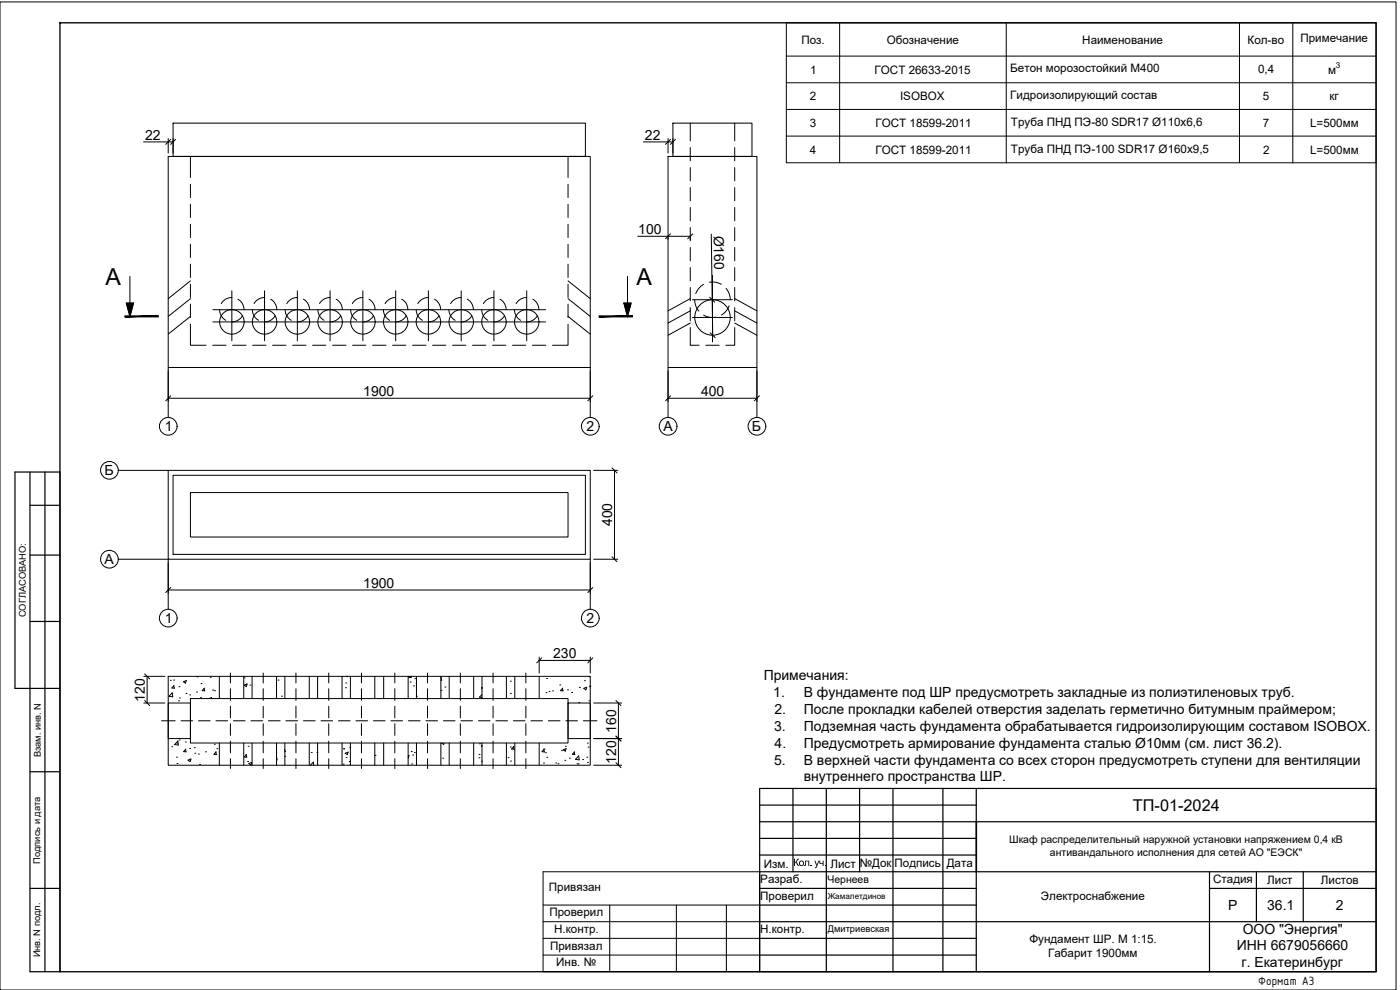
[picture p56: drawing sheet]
<svg xmlns="http://www.w3.org/2000/svg" width="420mm" height="297mm" viewBox="0 0 420 297" stroke-linecap="round" stroke-linejoin="round" font-family="sans-serif">
<defs><g id="words">
<g font-size="7">
<text x="31.6" y="85.4">А</text>
<text x="191" y="85.4">А</text>
</g>
<text font-size="4.9" x="340" y="243.3">ТП-01-2024</text>
<g font-size="4.2">
<text x="43.6" y="41.9">22</text>
<text x="193.6" y="41.9">22</text>
<text x="191.6" y="70.2">100</text>
<text x="214.2" y="70.7" transform="rotate(89 214.2 70.7)">Ø160</text>
<text x="109" y="118.8">1900</text>
<text x="210.4" y="118.8">400</text>
<text x="49.5" y="129.4">1</text>
<text x="176" y="129.4">2</text>
<text x="199.1" y="129.4">А</text>
<text x="225.7" y="129.4">Б</text>
<text x="31.3" y="142.6">Б</text>
<text x="183.7" y="157.9" transform="rotate(-90 183.7 157.9)">400</text>
<text x="31.4" y="169.3">А</text>
<text x="109" y="176.3">1900</text>
<text x="49.5" y="187">1</text>
<text x="176" y="187">2</text>
<text x="166" y="197.5">230</text>
<text x="229.2" y="204.1">Примечания:</text>
<text x="232.1" y="209.1">1.</text>
<text x="241.2" y="209.1">В фундаменте под ШР предусмотреть закладные из полиэтиленовых труб.</text>
<text x="43.5" y="210.6" transform="rotate(-90 43.5 210.6)">120</text>
<text x="232.4" y="214.2">2.</text>
<text x="241.2" y="214.2">После прокладки кабелей отверстия заделать герметично битумным праймером;</text>
<text x="184.9" y="219.9" transform="rotate(-90 184.9 219.9)">160</text>
<text x="232.3" y="219.3">3.</text>
<text x="241.2" y="219.3">Подземная часть фундамента обрабатывается гидроизолирующим составом ISOBOX.</text>
<text x="232.5" y="224.4">4.</text>
<text x="241.2" y="224.4">Предусмотреть армирование фундамента сталью Ø10мм (см. лист 36.2).</text>
<text x="184.9" y="229.2" transform="rotate(-90 184.9 229.2)">120</text>
<text x="232.3" y="229.4">5.</text>
<text x="241.2" y="229.4">В верхней части фундамента со всех сторон предусмотреть ступени для вентиляции</text>
<text x="241.2" y="234.4">внутреннего пространства ШР.</text>
<text x="368.6" y="273.1">Р</text>
<text x="380.3" y="273">36.1</text>
<text x="400.9" y="273.1">2</text>
<text x="373" y="280.1">ООО &quot;Энергия&quot;</text>
<text x="371.2" y="285.1">ИНН 6679056660</text>
<text x="372.6" y="290.2">г. Екатеринбург</text>
</g>
<text font-size="3.9" x="377.6" y="295.5">Формат А3</text>
<g font-size="3.5">
<text x="240.5" y="13.1">Поз.</text>
<text x="266.1" y="13.1">Обозначение</text>
<text x="324.8" y="13.1">Наименование</text>
<text x="374.4" y="13.1">Кол-во</text>
<text x="390.2" y="12.7">Примечание</text>
<text x="243.1" y="22.1">1</text>
<text x="262.5" y="22.1">ГОСТ 26633-2015</text>
<text x="303.2" y="21.7">Бетон морозостойкий М400</text>
<text x="377.6" y="21.9">0,4</text>
<text x="398.6" y="22.1">м</text>
<text x="303.2" y="29.7">Гидроизолирующий состав</text>
<text x="243.1" y="30.1">2</text>
<text x="270.1" y="30.1">ISOBOX</text>
<text x="379" y="30.1">5</text>
<text x="399" y="30.1">кг</text>
<text x="243" y="38.1">3</text>
<text x="262.7" y="38.1">ГОСТ 18599-2011</text>
<text x="303.4" y="37.8">Труба ПНД ПЭ-80 SDR17 Ø110х6,6</text>
<text x="379" y="38.1">7</text>
<text x="393.2" y="38.1">L=500мм</text>
<text x="243.1" y="46.1">4</text>
<text x="262.7" y="46.1">ГОСТ 18599-2011</text>
<text x="303.4" y="45.8">Труба ПНД ПЭ-100 SDR17 Ø160х9,5</text>
<text x="379.1" y="46.1">2</text>
<text x="393.2" y="46.1">L=500мм</text>
<text x="229.3" y="260.3">Изм.</text>
<text x="249.2" y="260.3">Лист</text>
<text x="258" y="260">№Док</text>
<text x="268.5" y="260">Подпись</text>
<text x="284.1" y="260">Дата</text>
<text x="164.7" y="267.4">Привязан</text>
<text x="228.2" y="269.9">Проверил</text>
<text x="228.2" y="265">Разраб.</text>
<text x="312.4" y="270">Электроснабжение</text>
<text x="364.1" y="265.1">Стадия</text>
<text x="380.3" y="265.3">Лист</text>
<text x="396.4" y="265.3">Листов</text>
<text x="164.9" y="275">Проверил</text>
<text x="166.3" y="280">Н.контр.</text>
<text x="228.2" y="280">Н.контр.</text>
<text x="165.1" y="285">Привязал</text>
<text x="308.9" y="282.9">Фундамент ШР. М 1:15.</text>
<text x="314.6" y="287.1">Габарит 1900мм</text>
<text x="166.9" y="289.8">Инв. №</text>
</g>
<g font-size="3.1">
<text x="302.9" y="253.1">Шкаф распределительный наружной установки напряжением 0,4 кВ</text>
<text x="315.1" y="256.8">антивандального исполнения для сетей АО &quot;ЕЭСК&quot;</text>
<text x="238" y="259.8">Кол . уч.</text>
<text x="248.3" y="264.9">Чернеев</text>
</g>
<g font-size="2.8">
<text x="7.7" y="185.2" transform="rotate(-90 7.7 185.2)">СОГЛАСОВАНО:</text>
<text x="12.2" y="227.2" transform="rotate(-90 12.2 227.2)">Взам. инв. N</text>
<text x="12" y="259.2" transform="rotate(-90 12 259.2)">Подпись и дата</text>
<text x="248.4" y="279.8">Дмитриевская</text>
<text x="12" y="287.3" transform="rotate(-90 12 287.3)">Инв. N подл.</text>
</g>
<g font-size="2.4">
<text x="400.9" y="20.5">3</text>
<text x="248.4" y="269.8">Жамалетдинов</text>
</g>
</g></defs>
<!-- layer: 0 -->
<g fill="none" stroke="#000" stroke-width=".3">
<path d="M0 .6h419v296.4h-419zM236 6.8h177v42h-177zM236 16.8h177M252 6.8v42M302 6.8v42M372 6.8v42M388 6.8v42M51.9 36.9h123.8v10h-123.8zM202 36.9h23.7v10h-23.7zM207.2 36.9v5.4M220.5 36.9v5.4M236 24.8h177"/>
<path d="M236 32.8h177M43.1 42.6h8.8M50.5 46.9h126.6v63.4h-126.6zM50.5 41.6v4.3M51.2 41.8l-1.5 1.5M51.9 41.6v4.3M52.7 41.8l-1.5 1.5M57.1 46.9v6.4M57.1 55.3v4M170.5 46.9v6.4M170.5 55.3v4M193.1 42.6h8.9"/>
<path d="M200.5 46.9h26.7v63.4h-26.7zM200.5 41.6v4.3M201.2 41.8l-1.5 1.5M202 41.6v4.3M202.7 41.8l-1.5 1.5M207.2 44.3v4M207.2 50.3v4M207.2 56.3v4M220.5 44.3v4M220.5 50.3v4M220.5 56.3v4M236 40.8h177"/>
<path d="M57.1 61.3v4M57.1 67.3v4M57.1 73.3v4M57.1 79.3v4M170.5 61.3v4M170.5 67.3v4M170.5 73.3v4M170.5 79.3v4M191.4 70.9h15.8M200.5 71.3v.6M201.2 70.2l-1.5 1.4M207.2 62.3v4"/>
<path d="M207.2 68.3v4M207.2 74.3v4M207.9 70.2l-1.5 1.4M213.5 70.2l.4 30.4M220.5 62.3v4M220.5 68.3v4M220.5 74.3v4M37.9 90.9h2.2l-1.1 4zM39 82.9v8M57.1 97.3v6.3h4.7M57.1 85.3v4M57.1 91.3v4"/>
<path d="M57.1 94.9l-6.6 5.4M57.1 84.3l-6.6 5.3M57.1 89.6l-6.6 5.3M63.9 96.6h99.8M63.9 92.9h99.8M65.9 92.9a3.6 3.6 0 0 0 1.9 3.2M69.6 89.3a3.6 3.6 0 0 0-3.2 1.8M69.6 87.3v15M71.4 89.8l1.2 1.1 .5 .9 .1 1.1M72.7 94.7a3.7 3.7 0 0 1-3.1 1.9M75.7 92.9l.2 1.1 .5 1 1.2 1.1M79.4 89.3a3.6 3.6 0 0 0-3.2 1.8"/>
<path d="M79.4 87.3v15M81.2 89.8l1.2 1.1 .5 .9 .2 1.1M82.6 94.7a3.6 3.6 0 0 1-3.2 1.9M85.6 92.9a3.6 3.6 0 0 0 1.8 3.2M89.2 89.3a3.6 3.6 0 0 0-3.1 1.8M89.2 87.3v15M91.1 89.8l1.2 1.1 .4 .9 .2 1.1M92.4 94.7a3.7 3.7 0 0 1-3.1 1.9M95.4 92.9l.2 1.1 .4 1 1.2 1.1M99.1 89.3a3.6 3.6 0 0 0-3.2 1.8M99.1 87.3v15M100.9 89.8l1.2 1.1 .5 .9 .1 1.1"/>
<path d="M102.3 94.7a3.7 3.7 0 0 1-3.2 1.9M105.2 92.9a3.6 3.6 0 0 0 1.9 3.2M108.9 89.3a3.6 3.6 0 0 0-3.2 1.8M108.9 87.3v15M110.7 89.8a3.6 3.6 0 0 1 1.9 3.1M112.1 94.7a3.6 3.6 0 0 1-3.2 1.9M115.1 92.9a3.6 3.6 0 0 0 1.8 3.2M118.7 89.3a3.6 3.6 0 0 0-3.1 1.8M118.7 87.3v15M120.6 89.8l1.2 1.1 .4 .9 .2 1.1M121.9 94.7a3.7 3.7 0 0 1-3.2 1.9M124.9 92.9l.2 1.1 .4 1 1.2 1.1"/>
<path d="M128.6 89.3a3.7 3.7 0 0 0-3.2 1.8M128.6 87.3v15M130.4 89.8l1.2 1.1 .5 .9 .1 1.1M131.7 94.7a3.6 3.6 0 0 1-3.1 1.9M134.7 92.9a3.7 3.7 0 0 0 1.9 3.2M138.4 89.3a3.6 3.6 0 0 0-3.2 1.8M138.4 87.3v15M140.2 89.8l1.2 1.1 .5 .9 .2 1.1M141.6 94.7a3.7 3.7 0 0 1-3.2 1.9M144.6 92.9l.1 1.1 .5 1 1.2 1.1M148.2 89.3a3.7 3.7 0 0 0-3.1 1.8M148.2 87.3v15"/>
<path d="M150.1 89.8l1.2 1.1 .4 .9 .2 1.1M151.4 94.7a3.6 3.6 0 0 1-3.1 1.9M154.4 92.9a3.6 3.6 0 0 0 1.9 3.2M158.1 89.3a3.6 3.6 0 0 0-3.2 1.8M158.1 87.3v15M159.9 89.8l1.2 1.1 .5 .9 .1 1.1M161.2 94.7a3.7 3.7 0 0 1-3.1 1.9M170.5 97.3v6.3h-4.7M170.5 85.3v4M170.5 91.3v4M170.5 94.9l6.6 5.4M170.5 84.3l6.6 5.3"/>
<path d="M170.5 89.6l6.6 5.3M187.2 90.9h2.2l-1.1 4zM188.3 82.9v8M207.2 98.3v5.3h2.6M207.2 80.3v4M207.2 86.3v4M207.2 92.3v4M207.2 96.9l-6.7 3.7M207.2 89.6l-6.7 3.7M207.2 93.3l-6.7 3.6M207.8 95.3h12M207.8 89.9h12"/>
<path d="M208.5 89.9l.4 2 .8 1.5M211.2 85.3l-1.3 1-1.1 1.8M211.2 94.5l1.6 .7h2M212.9 84.7h1.9l1.7 .6M213 89.2l1.5 1.5M213.1 99.9l1.6 1.4M213.8 82.6v20M217.9 86.5l.9 1.5 .4 1.9M218.8 91.7l-1.1 1.9-1.2 .9M220.5 98.3v5.3h-2.7M220.5 80.3v4M220.5 86.3v4"/>
<path d="M220.5 92.3v4M220.5 96.9l6.7 3.7M220.5 89.6l6.7 3.7M220.5 93.3l6.7 3.6M50.5 110.3v15M50.5 119.5h126.6M51.2 118.8l-1.5 1.5M63.8 103.6h4M69.8 103.6h4M75.8 103.6h4M81.8 103.6h4M87.8 103.6h4"/>
<path d="M93.8 103.6h4M99.8 103.6h4M105.8 103.6h4M111.8 103.6h4M117.8 103.6h4M123.8 103.6h4M129.8 103.6h4M135.8 103.6h4M141.8 103.6h4M147.8 103.6h4M153.8 103.6h4M159.8 103.6h4"/>
<path d="M177.1 110.3v15M177.9 118.8l-1.5 1.5M200.5 119.5h26.7M200.5 110.3v15M201.2 118.8l-1.5 1.5M211.8 103.6h4M227.2 110.3v15M227.9 118.8l-1.5 1.5M35.5 141.1h15M50.5 141.1h126.6v26.7h-126.6zM51.9 142.6h123.8v23.7h-123.8zM57.1 147.8h113.4v13.3h-113.4z"/>
<path d="M178.2 141.1h7.2M183.7 140.4l1.5 1.5M184.4 141.1v26.7M35.5 167.8h15v15M50.5 177h126.6M51.2 176.3l-1.5 1.5M177.1 167.8v15M177.9 176.3l-1.5 1.5M178.2 167.8h7.2M183.7 167.1l1.5 1.4M161.8 197.1v4.8M161.8 198.1h15.3"/>
<path d="M162.6 197.4l-1.5 1.5M177.1 197.1v4.8M177.9 197.4l-1.5 1.5M43.2 210.9h6.3M43.2 202.9h6.3M43.4 210.2l1.5 1.5M43.4 202.2l1.5 1.5M44.2 202.9v8M48.5 216.3h4.1M50.5 202.9h126.6v26.7h-126.6zM50.5 210.9h6.6v10.7h-6.6zM50.7 208.9l1.1 .2-.1-1.2-1 1"/>
<path d="M51.1 204.1h.1M52.1 204.1h.1M52.2 205.7l.1 .8M52.2 205.7l-.6 .7 .7 .1M53.6 210.3h.1M53.7 206h.1M53.8 209.4h.1M54.3 216.3h3.5M55 204.5l.9-.3-.3 .8zM55.8 208.1h.1M56.9 208.5h.1M57.1 209.6h113.4v13.3h-113.4z"/>
<path d="M59 207.7h.1M59.1 203.1h.1M59.6 216.3h3.5M60.2 209.3h.1M60.3 205.1h.1M61.3 206.5l.1 .8M61.3 206.5l-.6 .7 .7 .1M62.7 209.6l.8-.3-.1 .3M63.1 203.2h.1M63.8 207h.1M64.3 207.2h.1M64.8 216.3h3.5"/>
<path d="M65.8 202.9v6.7M69.2 201.9v3M69.2 206.6v3.5M69.2 211.9v3.5M69.2 217.1v3.5M70.1 216.3h3.5M73.2 202.9v6.7M73.3 203.4h.1M73.3 205.6l.9-.4-.3 .8zM75 205.6h.1M75.3 216.3h3.5M75.6 202.9v6.7"/>
<path d="M79 201.9v3M79 206.6v3.5M79 211.9v3.5M79 217.1v3.5M80.6 216.3h3.5M83 202.9v6.7M83.4 204.1h.1M84.5 208.9h.1M85.5 202.9v6.7M85.8 216.3h3.5M88.8 201.9v3M88.8 206.6v3.5"/>
<path d="M88.8 211.9v3.5M88.8 217.1v3.5M91.1 216.3h3.5M92.8 202.9v6.7M95.3 202.9v6.7M96.3 216.3h3.5M98.7 201.9v3M98.7 206.6v3.5M98.7 211.9v3.5M98.7 217.1v3.5M101.6 216.3h3.5M102.7 202.9v6.7"/>
<path d="M103.7 206.3h.1M103.8 204.9h.1M103.9 202.9h.5M105.2 202.9v6.7M106.8 216.3h3.5M108.5 201.9v3M108.5 206.6v3.5M108.5 211.9v3.5M108.5 217.1v3.5M112.1 216.3h3.5M112.5 202.9v6.7M115.1 202.9v6.7"/>
<path d="M117.3 216.3h3.5M118.5 201.9v3M118.5 206.6v3.5M118.5 211.9v3.5M118.5 217.1v3.5M122.5 202.9v6.7M122.6 216.3h3.5M123 202.9l-.3 .3 .7 .1-.1-.4M123.1 204.6h.1M124.1 205.8h.1M124.5 203.6h.1M125 208.9h.1"/>
<path d="M125 202.9v6.7M127.8 216.3h3.5M128.3 201.9v3M128.3 206.6v3.5M128.3 211.9v3.5M128.3 217.1v3.5M132.3 204.1h.3M132.3 202.9v6.7M132.4 207.1h.1M132.4 203.3l.1 .8M132.4 203.3l-.1 .1M133.1 216.3h3.5"/>
<path d="M133.5 206.1h.1M134.8 202.9v6.7M138.2 201.9v3M138.2 206.6v3.5M138.2 211.9v3.5M138.2 217.1v3.5M138.3 216.3h3.5M142.2 202.9v6.7M143.6 216.3h3.5M143.9 209.1l.8 .2M144.5 206.6h.1M144.5 206.3h.1"/>
<path d="M144.7 208.4l-.8 .8M144.7 202.9v6.7M148 201.9v3M148 206.6v3.5M148 211.9v3.5M148 217.1v3.5M148.8 216.3h3.5M152 202.9v6.7M153.2 204.4h.1M153.2 208.1h.1M154.1 216.3h3.5M154.5 202.9v6.7"/>
<path d="M157.8 201.9v3M157.8 206.6v3.5M157.8 211.9v3.5M157.8 217.1v3.5M159.3 216.3h3.5M161.8 202.9v6.7M163.9 207.8h.1M164 203.6h.1M164.6 216.3h3.5M164.8 207.5h.1M165.8 207.3h.1M168 205.5h.1"/>
<path d="M168.8 206.5l.2 .8-.8-.1zM169.8 216.3h3.5M170.3 207h.1M170.5 210.9h6.6v10.7h-6.6zM171.6 207.8h.1M173.7 210.8h.1M173.9 206.3h.1M175.1 216.3h4.1M175.2 206.5l.9-.3-.3 .8zM175.4 204.2h.1M176.7 210.3h.1M176.8 203h.1"/>
<path d="M176.9 206h.1M177 205.8h.1M178.2 210.9h8.4M184.8 210.2l1.6 1.5M185.6 210.9v18.7M51.5 224.1h.1M52.4 223.4l1.1 .2-.1-1.2-1 1M53 227.2h.1M53.1 223h.1M53.1 229.1h.1M53.8 222h.1M55.6 222.6h.1"/>
<path d="M55.7 224.8l.1 .8M55.7 224.8l-.6 .7 .8 .1M56.4 228.1l.9-.4-.2 .8zM56.9 224.6h.1M58.3 224.3h.1M58.4 226h.1M59.5 226.2h.1M59.9 229.4h.1M61.6 225.6h.1M64.3 223.3h.1M64.9 226.4l-.1-.8-.6 .7 .8 .1M65.1 224.6h.1"/>
<path d="M65.8 222.9v6.7M69.2 222.4v3.5M69.2 227.6v3M73.2 222.9v6.7M73.9 226.4l-.6 .7 .8 .1-.2-.8M74.3 228.5h.1M74.5 223.9h.1M74.7 229.1l.9-.4-.3 .8zM75.6 222.9v6.7M79 222.4v3.5M79 227.6v3M83 228h.2"/>
<path d="M83 227.2l.1 .8M83 222.9v6.7M83.1 227.2l-.1 .1M85.4 225.5h.1M85.4 226.9h.1M85.5 224.9v.2M85.5 222.9v6.7M88.8 222.4v3.5M88.8 227.6v3M92.8 222.9v6.7M93.2 229.6l.8-.9 .1 .9M93.4 225.8h.1"/>
<path d="M95.1 225.7h.1M95.3 222.9v6.7M98.7 222.4v3.5M98.7 227.6v3M102.7 222.9v6.7M103 229.3h.1M103.1 224.6h.1M103.1 224.7h.1M103.6 226l.9-.3-.3 .7zM103.9 227.3h.1M104.8 228.5h.1M105 224.2h.1"/>
<path d="M105.2 222.9v6.7M108.5 222.4v3.5M108.5 227.6v3M112.5 222.9v6.7M112.5 226.6h.1M115.1 222.9v6.7M118.5 222.4v3.5M118.5 227.6v3M122.5 226.8l.2-.1-.2 .7M122.5 222.9v6.7M123.4 225.5h.1M123.5 229.2h.1"/>
<path d="M123.8 226.5h.1M124.4 225.8h.1M125 222.9v6.7M128.3 222.4v3.5M128.3 227.6v3M132.3 222.9v6.7M132.5 222.9l.7 .5 .1-.5M132.9 227.5h.1M134.8 222.9v6.7M138.2 222.4v3.5M138.2 227.6v3M142.2 222.9v6.7"/>
<path d="M143.7 227.4h.1M143.8 226.4h.1M143.9 223.2h.1M144.5 228.4h.1M144.7 223.7l-.3 .2 .3 .1M144.7 222.9v6.7M148 222.4v3.5M148 227.6v3M152 222.9v6.7M152.5 227.3h.1M153.2 224.1h.1M153.2 228.4h.1"/>
<path d="M154.1 224l.2 .8M154.2 224l-.7 .7 .8 .1M154.5 222.9v6.7M157.8 222.4v3.5M157.8 227.6v3M161.8 222.9v6.7M163.1 228.9h.1M163.2 224.8l.2 .8M163.3 224.7h.1M163.3 224.8l-.6 .7 .7 .1M163.7 225.9h.1M164.1 227.2h.1"/>
<path d="M166.8 228.9h.1M167.4 229.2h.1M168.5 225.2h.1M169 225l.9-.4-.2 .8zM169.5 228.1h.1M169.7 223.9h.1M170.9 227.5h.1M172.3 225.6l.2 .8M172.4 225.6l-.6 .7 .7 .1M173.2 229.2h.1M173.5 229.2h.1M173.7 226.8l.1 1.2-1.1-.2z"/>
<path d="M174.9 227.9h.1M176.1 227.2h.1M176.3 223h.1M176.3 228.8h.1M176.5 224.2h.1M178.2 221.6h8.4M178.2 229.6h8.4M184.8 220.9l1.6 1.4M184.8 228.8l1.6 1.5"/>
<circle cx="69.6" cy="96.6" r="3.7"/>
<circle cx="79.4" cy="96.6" r="3.7"/>
<circle cx="89.2" cy="96.6" r="3.7"/>
<circle cx="99.1" cy="96.6" r="3.7"/>
<circle cx="108.9" cy="96.6" r="3.7"/>
<circle cx="118.8" cy="96.6" r="3.7"/>
<circle cx="128.6" cy="96.6" r="3.7"/>
<circle cx="138.4" cy="96.6" r="3.7"/>
<circle cx="148.2" cy="96.6" r="3.7"/>
<circle cx="158.1" cy="96.6" r="3.7"/>
<circle cx="213.8" cy="95.2" r="5.3"/>
<circle cx="50.5" cy="127.9" r="2.66"/>
<circle cx="177.2" cy="127.9" r="2.66"/>
<circle cx="200.5" cy="127.9" r="2.66"/>
<circle cx="227.2" cy="127.9" r="2.66"/>
<circle cx="32.8" cy="141.1" r="2.66"/>
<circle cx="32.8" cy="167.8" r="2.66"/>
<circle cx="50.5" cy="185.5" r="2.66"/>
<circle cx="177.2" cy="185.5" r="2.66"/>
</g>
<g fill="#000" stroke="#000" stroke-width=".3">
<path d="M37.9 90.9h2.2l-1.1 4zM187.2 90.9h2.2l-1.1 4z"/>
<path d="M37.5 95.1h10v-.3zM37.5 94.8h10l-10 .3z"/>
<path d="M179.8 94.8v.3l10-.3zM179.8 95.1l10-.3v.3z"/>
</g>
<path d="M18 6.8h395v284.8h-395z" fill="none" stroke="#000" stroke-width=".4"/>
<path d="M9 141.6v150h9v-150h-13.5v65h13.5M9 151.6h9M13.5 141.6v150M9 166.5h9M9 186.5h9M9 231.5h9M9 266.6h9" fill="none" stroke="#000" stroke-width=".36"/>
<!-- layer: 0 -->
<g fill="none" stroke="#000" stroke-width=".36">
<path d="M228 236.6h185v55h-185zM238 236.6v25M248 236.6v55M258 236.6v25M268 236.6v55M283 236.6v55M293 236.6v10M228 241.6h65M228 246.6h185M228 251.6h65M228 256.5h65M228 261.6h185"/>
<path d="M228 266.6h65M228 271.6h65M228 276.5h185M293 261.6v30M363 266.6h50M363 261.6v30M377.1 261.6v14.9M391.1 261.6v14.9M228 281.5h65M228 286.6h65"/>
</g>
<path d="M293 246.6v15" fill="none" stroke="#000" stroke-width=".51"/>
<path d="M163 261.6h65v30h-65zM163 271.6h65M163 276.5h65M183 271.6v20M203 271.6v20M218 271.6v20M163 281.5h65M163 286.6h65" fill="none" stroke="#000" stroke-width=".3"/>
<use href="#words"/>
</svg>
